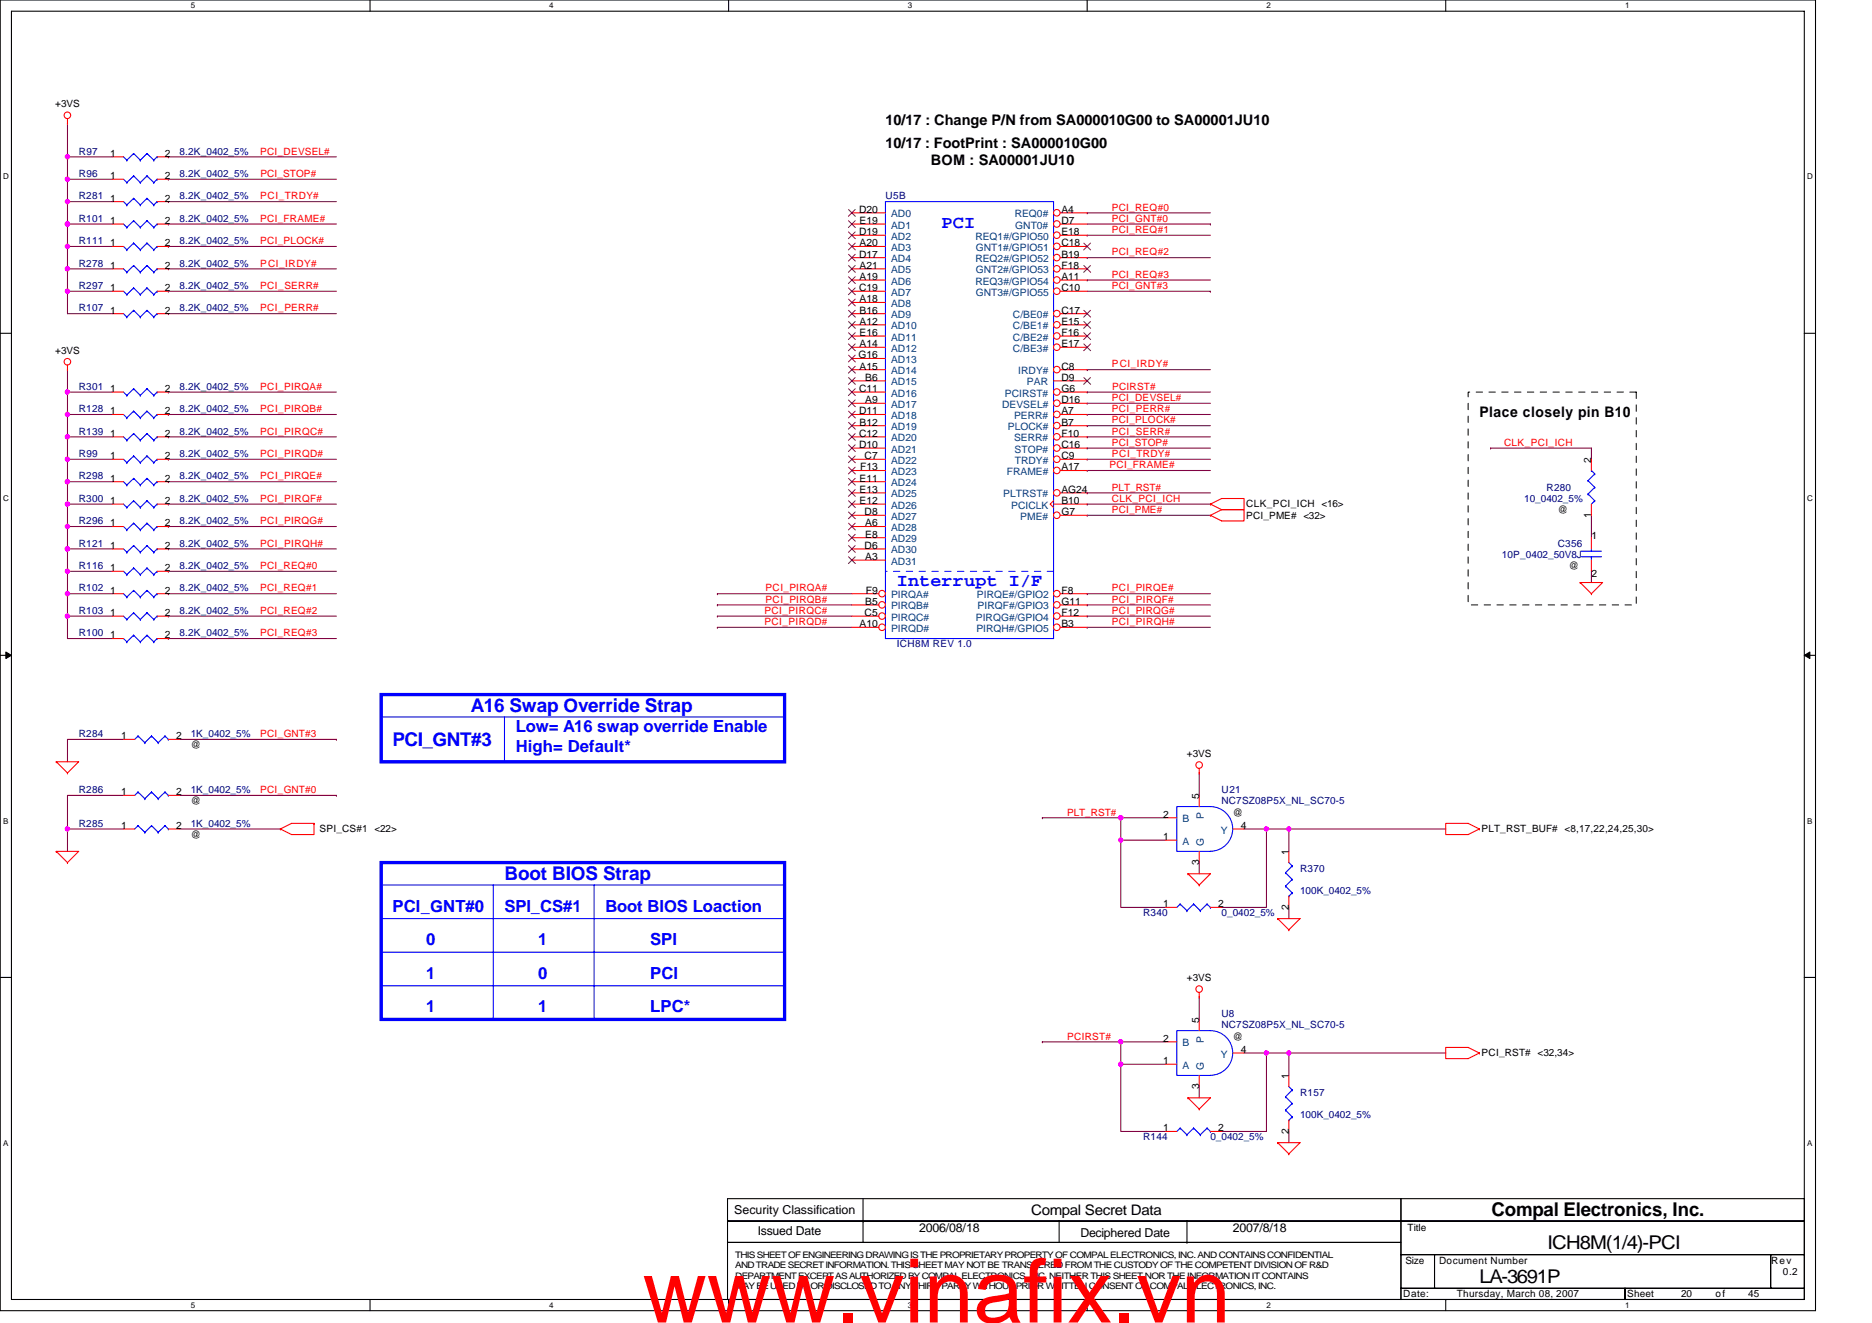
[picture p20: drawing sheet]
<svg xmlns="http://www.w3.org/2000/svg" width="297mm" height="210mm" viewBox="0 0 297 210" stroke-linecap="round" stroke-linejoin="round" font-family="sans-serif">
<defs><g id="words">
<text font-size="14.1" fill="#f00" x="102" y="209.9">www.vinafix.vn</text>
<g font-size="3" fill="#00f">
<text x="74.7" y="113">A16 Swap Override Strap</text>
<text x="62.3" y="118.4">PCI_GNT#3</text>
<text x="80" y="139.7">Boot BIOS Strap</text>
</g>
<g font-size="3">
<text x="236.7" y="193">Compal Electronics, Inc.</text>
<text x="234.7" y="203.6">LA-3691P</text>
<text x="245.6" y="198.3">ICH8M(1/4)-PCI</text>
</g>
<g font-size="2.8" fill="#00f">
<text x="149.4" y="36.1">PCI</text>
<text x="142.3" y="93">Interrupt I/F</text>
</g>
<g font-size="2.6" fill="#00f">
<text x="81.8" y="116.2">Low= A16 swap override Enable</text>
<text x="81.8" y="119.4">High= Default*</text>
<text x="62.3" y="144.7">PCI_GNT#0</text>
<text x="80" y="144.7">SPI_CS#1</text>
<text x="96.1" y="144.7">Boot BIOS Loaction</text>
<text x="67.6" y="150">0</text>
<text x="67.6" y="155.4">1</text>
<text x="85.4" y="155.4">0</text>
<text x="85.4" y="150">1</text>
<text x="103.2" y="150">SPI</text>
<text x="103.2" y="155.4">PCI</text>
<text x="67.6" y="160.7">1</text>
<text x="85.4" y="160.7">1</text>
<text x="103.2" y="160.7">LPC*</text>
</g>
<g font-size="2.3">
<text x="140.5" y="19.9">10/17 : Change P/N from SA000010G00 to SA00001JU10</text>
<text x="140.5" y="23.5">10/17 : FootPrint : SA000010G00</text>
<text x="147.7" y="26.2">BOM : SA00001JU10</text>
<text x="234.7" y="66.1">Place closely pin B10</text>
<text x="163.6" y="192.8">Compal Secret Data</text>
</g>
<g font-size="1.9">
<text x="116.5" y="192.7">Security Classification</text>
<text x="120.2" y="196.1">Issued Date</text>
<text x="145.8" y="195.6">2006/08/18</text>
<text x="171.4" y="196.3">Deciphered Date</text>
<text x="195.6" y="195.6">2007/8/18</text>
</g>
<g font-size="1.6">
<text x="8.8" y="17.1">+3VS</text>
<text x="17.5" y="28.4">1</text>
<text x="17.5" y="24.9">1</text>
<text x="26.2" y="28.4">2</text>
<text x="26.2" y="24.9">2</text>
<text x="17.5" y="35.5">1</text>
<text x="17.5" y="32">1</text>
<text x="26.2" y="35.5">2</text>
<text x="26.2" y="32">2</text>
<text x="136.3" y="33.8">D20</text>
<text x="136.4" y="35.5">E19</text>
<text x="168.4" y="33.8">A4</text>
<text x="168.4" y="35.5">D7</text>
<text x="17.5" y="39.1">1</text>
<text x="26.2" y="39.1">2</text>
<text x="136.3" y="37.3">D19</text>
<text x="136.3" y="40.9">D17</text>
<text x="136.4" y="39.1">A20</text>
<text x="168.4" y="37.3">E18</text>
<text x="168.4" y="40.9">B19</text>
<text x="168.4" y="39.1">C18</text>
<text x="17.5" y="46.2">1</text>
<text x="17.5" y="42.7">1</text>
<text x="26.2" y="46.2">2</text>
<text x="26.2" y="42.7">2</text>
<text x="136.3" y="46.2">C19</text>
<text x="136.4" y="42.7">A21</text>
<text x="136.4" y="44.4">A19</text>
<text x="136.4" y="48">A18</text>
<text x="168.4" y="44.4">A11</text>
<text x="168.4" y="42.7">F18</text>
<text x="168.4" y="46.2">C10</text>
<text x="17.5" y="49.8">1</text>
<text x="26.2" y="49.8">2</text>
<text x="136.4" y="49.8">B16</text>
<text x="136.4" y="51.5">A12</text>
<text x="136.4" y="53.3">E16</text>
<text x="168.4" y="49.8">C17</text>
<text x="168.4" y="51.5">E15</text>
<text x="168.4" y="53.3">F16</text>
<text x="8.8" y="56.2">+3VS</text>
<text x="136.2" y="56.9">G16</text>
<text x="136.4" y="55.1">A14</text>
<text x="136.4" y="58.7">A15</text>
<text x="168.4" y="55.1">E17</text>
<text x="168.4" y="58.7">C8</text>
<text x="17.5" y="62.2">1</text>
<text x="17.5" y="65.8">1</text>
<text x="26.2" y="62.2">2</text>
<text x="26.2" y="65.8">2</text>
<text x="136.3" y="62.2">C11</text>
<text x="136.3" y="65.8">D11</text>
<text x="137.3" y="60.4">B6</text>
<text x="137.3" y="64">A9</text>
<text x="168.4" y="60.4">D9</text>
<text x="168.4" y="65.8">A7</text>
<text x="168.4" y="64">D16</text>
<text x="168.4" y="62.2">G6</text>
<text x="17.5" y="69.3">1</text>
<text x="26.2" y="69.3">2</text>
<text x="136.3" y="69.3">C12</text>
<text x="136.3" y="71.1">D10</text>
<text x="136.4" y="67.5">B12</text>
<text x="168.4" y="67.5">B7</text>
<text x="168.4" y="69.3">F10</text>
<text x="168.4" y="71.1">C16</text>
<text x="17.5" y="72.9">1</text>
<text x="17.5" y="76.4">1</text>
<text x="26.2" y="72.9">2</text>
<text x="26.2" y="76.4">2</text>
<text x="136.4" y="76.4">E11</text>
<text x="136.5" y="74.7">F13</text>
<text x="137.2" y="72.9">C7</text>
<text x="168.4" y="72.9">C9</text>
<text x="168.4" y="74.7">A17</text>
<text x="252.5" y="73.4" transform="rotate(-90 252.5 73.4)">2</text>
<text x="17.5" y="80">1</text>
<text x="17.5" y="83.5">1</text>
<text x="26.2" y="80">2</text>
<text x="26.2" y="83.5">2</text>
<text x="136.4" y="78.2">E13</text>
<text x="136.4" y="80">E12</text>
<text x="137.2" y="81.8">D8</text>
<text x="137.3" y="83.5">A6</text>
<text x="168.4" y="78.2">AG24</text>
<text x="168.4" y="81.8">G7</text>
<text x="168.4" y="80">B10</text>
<text x="197.8" y="82.3">PCI_PME# &lt;32&gt;</text>
<text x="197.8" y="80.5">CLK_PCI_ICH &lt;16&gt;</text>
<text x="247.2" y="81.4">@</text>
<text x="252.5" y="82.2" transform="rotate(-90 252.5 82.2)">1</text>
<text x="17.5" y="87.1">1</text>
<text x="26.2" y="87.1">2</text>
<text x="137.2" y="87.1">D6</text>
<text x="137.3" y="85.3">E8</text>
<text x="137.3" y="88.9">A3</text>
<text x="252.5" y="85.5">1</text>
<text x="17.5" y="94.2">1</text>
<text x="17.5" y="90.7">1</text>
<text x="26.2" y="94.2">2</text>
<text x="26.2" y="90.7">2</text>
<text x="137.3" y="96">B5</text>
<text x="137.4" y="94.2">F9</text>
<text x="168.4" y="94.2">F8</text>
<text x="168.4" y="96">G11</text>
<text x="249" y="90.3">@</text>
<text x="252.5" y="91.6">2</text>
<text x="17.5" y="97.8">1</text>
<text x="17.5" y="101.3">1</text>
<text x="26.2" y="97.8">2</text>
<text x="26.2" y="101.3">2</text>
<text x="136.4" y="99.5">A10</text>
<text x="137.2" y="97.8">C5</text>
<text x="168.4" y="97.8">F12</text>
<text x="168.4" y="99.5">B3</text>
<text x="19.2" y="117.3">1</text>
<text x="28" y="117.3">2</text>
<text x="30.3" y="118.8">@</text>
<text x="188.3" y="120.2">+3VS</text>
<text x="19.2" y="131.6">1</text>
<text x="19.2" y="126.2">1</text>
<text x="28" y="131.6">2</text>
<text x="28" y="126.2">2</text>
<text x="30.3" y="127.7">@</text>
<text x="184.6" y="129.8">2</text>
<text x="190.3" y="126.8" transform="rotate(-90 190.3 126.8)">5</text>
<text x="195.6" y="129.4">@</text>
<text x="196.9" y="131.6">4</text>
<text x="30.3" y="133">@</text>
<text x="50.7" y="132.1">SPI_CS#1 &lt;22&gt;</text>
<text x="184.6" y="133.3">1</text>
<text x="190.3" y="137.3" transform="rotate(-90 190.3 137.3)">3</text>
<text x="204.5" y="135.7" transform="rotate(-90 204.5 135.7)">1</text>
<text x="235.1" y="132.1">PLT_RST_BUF# &lt;8,17,22,24,25,30&gt;</text>
<text x="184.6" y="144">1</text>
<text x="193.3" y="144">2</text>
<text x="204.5" y="144.4" transform="rotate(-90 204.5 144.4)">2</text>
<text x="188.3" y="155.7">+3VS</text>
<text x="184.6" y="165.3">2</text>
<text x="190.3" y="162.3" transform="rotate(-90 190.3 162.3)">5</text>
<text x="195.6" y="165">@</text>
<text x="196.9" y="167.1">4</text>
<text x="235.1" y="167.7">PCI_RST# &lt;32,34&gt;</text>
<text x="184.6" y="168.9">1</text>
<text x="190.3" y="172.8" transform="rotate(-90 190.3 172.8)">3</text>
<text x="204.5" y="171.2" transform="rotate(-90 204.5 171.2)">1</text>
<text x="184.6" y="179.6">1</text>
<text x="193.3" y="179.6">2</text>
<text x="204.5" y="180" transform="rotate(-90 204.5 180)">2</text>
<text x="223.3" y="195.4">Title</text>
<text x="223" y="200.6">Size</text>
<text x="228.3" y="200.6">Document Number</text>
<text x="281" y="200.6">Rev</text>
<text x="282.9" y="202.3">0.2</text>
<text x="222.6" y="205.9">Date:</text>
<text x="231.2" y="205.9">Thursday, March 08, 2007</text>
<text x="258.2" y="205.9">Sheet</text>
<text x="266.7" y="205.9">20</text>
<text x="272.2" y="205.9">of</text>
<text x="277.4" y="205.9">45</text>
</g>
<g font-size="1.6" fill="#000080">
<text x="12.5" y="28.1">R96</text>
<text x="12.5" y="24.5">R97</text>
<text x="28.5" y="28.1">8.2K_0402_5%</text>
<text x="28.5" y="24.5">8.2K_0402_5%</text>
<text x="12.5" y="35.2">R101</text>
<text x="12.5" y="31.6">R281</text>
<text x="28.5" y="35.2">8.2K_0402_5%</text>
<text x="28.5" y="31.6">8.2K_0402_5%</text>
<text x="140.5" y="31.6">U5B</text>
<text x="12.5" y="38.8">R111</text>
<text x="28.5" y="38.8">8.2K_0402_5%</text>
<text x="12.5" y="45.9">R297</text>
<text x="12.5" y="42.3">R278</text>
<text x="28.5" y="45.9">8.2K_0402_5%</text>
<text x="28.5" y="42.3">8.2K_0402_5%</text>
<text x="12.5" y="49.4">R107</text>
<text x="28.5" y="49.4">8.2K_0402_5%</text>
<text x="12.5" y="61.9">R301</text>
<text x="12.5" y="65.4">R128</text>
<text x="28.5" y="61.9">8.2K_0402_5%</text>
<text x="28.5" y="65.4">8.2K_0402_5%</text>
<text x="12.5" y="69">R139</text>
<text x="28.5" y="69">8.2K_0402_5%</text>
<text x="12.5" y="72.5">R99</text>
<text x="12.5" y="76.1">R298</text>
<text x="28.5" y="76.1">8.2K_0402_5%</text>
<text x="28.5" y="72.5">8.2K_0402_5%</text>
<text x="245.4" y="77.9">R280</text>
<text x="12.5" y="79.7">R300</text>
<text x="12.5" y="83.2">R296</text>
<text x="28.5" y="79.7">8.2K_0402_5%</text>
<text x="28.5" y="83.2">8.2K_0402_5%</text>
<text x="241.8" y="79.7">10_0402_5%</text>
<text x="12.5" y="86.8">R121</text>
<text x="28.5" y="86.8">8.2K_0402_5%</text>
<text x="238.3" y="88.5">10P_0402_50V8J</text>
<text x="247.2" y="86.8">C356</text>
<text x="12.5" y="93.9">R102</text>
<text x="12.5" y="90.3">R116</text>
<text x="28.5" y="93.9">8.2K_0402_5%</text>
<text x="28.5" y="90.3">8.2K_0402_5%</text>
<text x="12.5" y="97.4">R103</text>
<text x="12.5" y="101">R100</text>
<text x="28.5" y="97.4">8.2K_0402_5%</text>
<text x="28.5" y="101">8.2K_0402_5%</text>
<text x="142.3" y="102.8">ICH8M REV 1.0</text>
<text x="12.5" y="117">R284</text>
<text x="30.3" y="117">1K_0402_5%</text>
<text x="12.5" y="125.9">R286</text>
<text x="30.3" y="125.9">1K_0402_5%</text>
<text x="193.8" y="125.9">U21</text>
<text x="12.5" y="131.2">R285</text>
<text x="30.3" y="131.2">1K_0402_5%</text>
<text x="193.8" y="127.7">NC7SZ08P5X_NL_SC70-5</text>
<text x="206.3" y="138.3">R370</text>
<text x="206.3" y="141.9">100K_0402_5%</text>
<text x="181.4" y="145.4">R340</text>
<text x="193.8" y="145.4">0_0402_5%</text>
<text x="193.8" y="161.4">U8</text>
<text x="193.8" y="163.2">NC7SZ08P5X_NL_SC70-5</text>
<text x="206.3" y="173.9">R157</text>
<text x="206.3" y="177.4">100K_0402_5%</text>
<text x="181.4" y="181">R144</text>
<text x="192.1" y="181">0_0402_5%</text>
</g>
<g font-size="1.6" fill="#f00">
<text x="41.3" y="24.5">PCI_DEVSEL#</text>
<text x="41.3" y="28.1">PCI_STOP#</text>
<text x="41.3" y="31.6">PCI_TRDY#</text>
<text x="41.3" y="35.2">PCI_FRAME#</text>
<text x="176.4" y="33.4">PCI_REQ#0</text>
<text x="176.4" y="35.2">PCI_GNT#0</text>
<text x="41.3" y="38.8">PCI_PLOCK#</text>
<text x="176.4" y="37">PCI_REQ#1</text>
<text x="176.4" y="40.5">PCI_REQ#2</text>
<text x="41.3" y="42.3">PCI_IRDY#</text>
<text x="41.3" y="45.9">PCI_SERR#</text>
<text x="176.4" y="44.1">PCI_REQ#3</text>
<text x="176.4" y="45.9">PCI_GNT#3</text>
<text x="41.3" y="49.4">PCI_PERR#</text>
<text x="176.4" y="58.3">PCI_IRDY#</text>
<text x="41.3" y="61.9">PCI_PIRQA#</text>
<text x="41.3" y="65.4">PCI_PIRQB#</text>
<text x="176.4" y="63.6">PCI_DEVSEL#</text>
<text x="176.4" y="65.4">PCI_PERR#</text>
<text x="176.5" y="61.9">PCIRST#</text>
<text x="41.3" y="69">PCI_PIRQC#</text>
<text x="176.4" y="69">PCI_SERR#</text>
<text x="176.4" y="67.2">PCI_PLOCK#</text>
<text x="176.4" y="70.8">PCI_STOP#</text>
<text x="238.7" y="70.8">CLK_PCI_ICH</text>
<text x="41.3" y="72.5">PCI_PIRQD#</text>
<text x="41.3" y="76.1">PCI_PIRQE#</text>
<text x="176.1" y="74.3">PCI_FRAME#</text>
<text x="176.4" y="72.5">PCI_TRDY#</text>
<text x="176.4" y="77.9">PLT_RST#</text>
<text x="41.3" y="83.2">PCI_PIRQG#</text>
<text x="41.3" y="79.7">PCI_PIRQF#</text>
<text x="176.4" y="79.7">CLK_PCI_ICH</text>
<text x="176.4" y="81.4">PCI_PME#</text>
<text x="41.3" y="86.8">PCI_PIRQH#</text>
<text x="41.3" y="90.3">PCI_REQ#0</text>
<text x="41.3" y="93.9">PCI_REQ#1</text>
<text x="121.5" y="95.7">PCI_PIRQB#</text>
<text x="121.5" y="93.9">PCI_PIRQA#</text>
<text x="176.4" y="95.7">PCI_PIRQF#</text>
<text x="176.4" y="93.9">PCI_PIRQE#</text>
<text x="41.3" y="97.4">PCI_REQ#2</text>
<text x="41.3" y="101">PCI_REQ#3</text>
<text x="121.3" y="97.4">PCI_PIRQC#</text>
<text x="121.3" y="99.2">PCI_PIRQD#</text>
<text x="176.4" y="99.2">PCI_PIRQH#</text>
<text x="176.4" y="97.4">PCI_PIRQG#</text>
<text x="41.3" y="117">PCI_GNT#3</text>
<text x="41.3" y="125.9">PCI_GNT#0</text>
<text x="169.3" y="129.4">PLT_RST#</text>
<text x="169.4" y="165">PCIRST#</text>
</g>
<g font-size="1.6" fill="#004080">
<text x="141.4" y="34.5">AD0</text>
<text x="161" y="34.5">REQ0#</text>
<text x="141.4" y="36.3">AD1</text>
<text x="141.4" y="38.1">AD2</text>
<text x="141.4" y="39.8">AD3</text>
<text x="141.4" y="41.6">AD4</text>
<text x="154.8" y="38.1">REQ1#/GPIO50</text>
<text x="154.8" y="41.6">REQ2#/GPIO52</text>
<text x="154.9" y="39.8">GNT1#/GPIO51</text>
<text x="161.1" y="36.3">GNT0#</text>
<text x="141.4" y="43.4">AD5</text>
<text x="141.4" y="45.2">AD6</text>
<text x="141.4" y="46.9">AD7</text>
<text x="154.8" y="45.2">REQ3#/GPIO54</text>
<text x="154.9" y="43.4">GNT2#/GPIO53</text>
<text x="154.9" y="46.9">GNT3#/GPIO55</text>
<text x="141.4" y="48.7">AD8</text>
<text x="141.4" y="50.5">AD9</text>
<text x="141.4" y="52.3">AD10</text>
<text x="160.7" y="50.5">C/BE0#</text>
<text x="160.7" y="52.3">C/BE1#</text>
<text x="141.4" y="54.1">AD11</text>
<text x="141.4" y="55.8">AD12</text>
<text x="141.4" y="57.6">AD13</text>
<text x="141.4" y="59.4">AD14</text>
<text x="160.7" y="54.1">C/BE2#</text>
<text x="160.7" y="55.8">C/BE3#</text>
<text x="161.6" y="59.4">IRDY#</text>
<text x="141.4" y="61.2">AD15</text>
<text x="141.4" y="62.9">AD16</text>
<text x="141.4" y="64.7">AD17</text>
<text x="159" y="64.7">DEVSEL#</text>
<text x="159.5" y="62.9">PCIRST#</text>
<text x="163" y="61.2">PAR</text>
<text x="141.4" y="66.5">AD18</text>
<text x="141.4" y="68.3">AD19</text>
<text x="141.4" y="70.1">AD20</text>
<text x="141.4" y="71.8">AD21</text>
<text x="159.9" y="68.3">PLOCK#</text>
<text x="160.9" y="66.5">PERR#</text>
<text x="160.9" y="70.1">SERR#</text>
<text x="161" y="71.8">STOP#</text>
<text x="141.4" y="73.6">AD22</text>
<text x="141.4" y="75.4">AD23</text>
<text x="141.4" y="77.2">AD24</text>
<text x="159.8" y="75.4">FRAME#</text>
<text x="161" y="73.6">TRDY#</text>
<text x="141.4" y="79">AD25</text>
<text x="141.4" y="80.7">AD26</text>
<text x="141.4" y="82.5">AD27</text>
<text x="159.2" y="79">PLTRST#</text>
<text x="160.5" y="80.7">PCICLK</text>
<text x="161.9" y="82.5">PME#</text>
<text x="141.4" y="84.3">AD28</text>
<text x="141.4" y="86.1">AD29</text>
<text x="141.4" y="87.8">AD30</text>
<text x="141.4" y="89.6">AD31</text>
<text x="141.4" y="95">PIRQA#</text>
<text x="155" y="95">PIRQE#/GPIO2</text>
<text x="141.4" y="96.7">PIRQB#</text>
<text x="141.4" y="98.5">PIRQC#</text>
<text x="141.4" y="100.3">PIRQD#</text>
<text x="154.9" y="98.5">PIRQG#/GPIO4</text>
<text x="154.9" y="100.3">PIRQH#/GPIO5</text>
<text x="155.1" y="96.7">PIRQF#/GPIO3</text>
<text x="187.6" y="130.5">B</text>
<text x="191" y="130" transform="rotate(-90 191 130)">P</text>
<text x="187.6" y="134.1">A</text>
<text x="191" y="134.2" transform="rotate(-90 191 134.2)">G</text>
<text x="193.7" y="132.3">Y</text>
<text x="187.6" y="166.1">B</text>
<text x="191" y="165.5" transform="rotate(-90 191 165.5)">P</text>
<text x="193.7" y="167.9">Y</text>
<text x="187.6" y="169.6">A</text>
<text x="191" y="169.8" transform="rotate(-90 191 169.8)">G</text>
</g>
<g font-size="1.4">
<text x="116.7" y="199.7">THIS SHEET OF ENGINEERING DRAWING IS THE PROPRIETARY PROPERTY OF COMPAL ELECTRONICS, INC. AND CONTAINS CONFIDENTIAL</text>
<text x="116.7" y="201.3">AND TRADE SECRET INFORMATION. THIS SHEET MAY NOT BE TRANSFERED FROM THE CUSTODY OF THE COMPETENT DIVISION OF R&amp;D</text>
<text x="116.7" y="202.9">DEPARTMENT EXCEPT AS AUTHORIZED BY COMPAL ELECTRONICS, INC. NEITHER THIS SHEET NOR THE INFORMATION IT CONTAINS</text>
<text x="116.7" y="204.6">MAY BE USED BY OR DISCLOSED TO ANY THIRD PARTY WITHOUT PRIOR WRITTEN CONSENT OFCOMPAL ELECTRONICS, INC.</text>
</g>
<g font-size="1.3">
<text x="30.3" y="1.3">5</text>
<text x="87.2" y="1.3">4</text>
<text x="144.1" y="1.3">3</text>
<text x="201" y="1.3">2</text>
<text x="257.8" y="1.3">1</text>
<text x=".5" y="28.5">D</text>
<text x="286.7" y="28.5">D</text>
<text x=".5" y="79.6">C</text>
<text x="286.7" y="79.6">C</text>
<text x=".5" y="130.7">B</text>
<text x="286.7" y="130.7">B</text>
<text x=".5" y="181.8">A</text>
<text x="286.7" y="181.8">A</text>
<text x="30.3" y="207.6">5</text>
<text x="87.2" y="207.6">4</text>
<text x="144.1" y="207.6">3</text>
<text x="201" y="207.6">2</text>
<text x="257.8" y="207.6">1</text>
</g>
</g></defs>
<path d="M0 0h288.1v208h-288.1zM1.8 1.8h284.5v204.4h-284.5z" fill="none" stroke="#000" stroke-width=".17"/>
<g fill="#fff">
<path d="M30.3 .2h.7v1.4h-.7z"/>
<path d="M30.3 206.4h.7v1.5h-.7z"/>
</g>
<path d="M58.7 0v1.8M58.7 206.2v1.8" fill="none" stroke="#000" stroke-width=".17"/>
<g fill="#fff">
<path d="M87.2 .2h.7v1.4h-.7z"/>
<path d="M87.2 206.4h.7v1.5h-.7z"/>
</g>
<path d="M115.6 0v1.8M115.6 206.2v1.8" fill="none" stroke="#000" stroke-width=".17"/>
<g fill="#fff">
<path d="M144.1 .2h.7v1.4h-.7z"/>
<path d="M144.1 206.4h.7v1.5h-.7z"/>
</g>
<path d="M172.5 0v1.8M172.5 206.2v1.8" fill="none" stroke="#000" stroke-width=".17"/>
<g fill="#fff">
<path d="M201 .2h.7v1.4h-.7z"/>
<path d="M201 206.4h.7v1.5h-.7z"/>
</g>
<path d="M229.4 0v1.8M229.4 206.2v1.8" fill="none" stroke="#000" stroke-width=".17"/>
<g fill="#fff">
<path d="M257.8 .2h.7v1.4h-.7z"/>
<path d="M257.8 206.4h.7v1.5h-.7z"/>
<path d="M.5 27.3h.9v1.4h-.9z"/>
<path d="M286.7 27.3h1v1.4h-1z"/>
<path d="M.5 78.4h.9v1.5h-.9z"/>
<path d="M286.7 78.4h1v1.5h-1z"/>
</g>
<path d="M0 52.9h1.8M286.3 52.9h1.8" fill="none" stroke="#000" stroke-width=".17"/>
<g fill="#fff">
<path d="M.5 129.6h.8v1.4h-.8z"/>
<path d="M286.7 129.6h.9v1.4h-.9z"/>
</g>
<path d="M0 104h1.8M286.3 104h1.8" fill="none" stroke="#000" stroke-width=".17"/>
<path d="M.9 103.5l.9 .5-.9 .5zM286.3 104l.9-.5v1z" fill="#000" stroke="#000" stroke-width=".16"/>
<g fill="#fff">
<path d="M.5 180.7h.8v1.4h-.8z"/>
<path d="M286.7 180.7h.9v1.4h-.9z"/>
</g>
<g fill="none" stroke="#000" stroke-width=".17">
<path d="M0 155.1h1.8M286.3 155.1h1.8M115.4 190.2h106.9v3.6h-106.9zM115.4 193.8h106.9v3.4h-106.9zM115.4 197.2h106.9v9h-106.9zM136.9 193.8h.1M136.9 193.8v3.4M136.9 190.2v3.6M168.1 193.8v3.4M188.3 197.2h.1M188.3 193.8v3.4M222.3 190.2h64v3.6h-64z"/>
<path d="M222.3 193.8h64v5.3h-64zM222.3 199.1h5.3v5.4h-5.3zM227.6 199.1h53.4v5.4h-53.4zM281 199.1h5.3v5.4h-5.3zM222.3 204.5h35.5v1.7h-35.5zM257.8 204.5h28.5v1.7h-28.5z"/>
</g>
<g fill="none" stroke="#800040" stroke-width=".17">
<path d="M10.7 19.6v5.3M10.7 24.9h7.1M10.7 35.6h7.1M10.7 39.1h7.1M10.7 28.4v3.6M10.7 32h7.1M10.7 24.9v3.5M10.7 28.4h7.1M10.7 32v3.6M10.7 35.6v3.5M10.7 39.1v3.6M26.7 32h.1"/>
<path d="M26.7 24.9h.1M26.7 28.4h.1M26.7 35.6h.1M26.7 39.1h.1M26.7 32h26.7M26.7 24.9h26.7M26.7 28.4h26.7M26.7 35.6h26.7M26.7 39.1h26.7M172.5 33.8h.1M172.5 37.3h.1M172.5 35.6h19.6"/>
<path d="M172.5 33.8h19.6M172.5 37.3h19.6M192.1 35.6h.1M10.7 46.2h7.1M10.7 58.7v3.5M10.7 46.2v3.6h7.1M10.7 42.7h7.1M10.7 42.7v3.5M26.7 42.7h.1M26.7 46.2h.1M26.7 49.8h.1M26.7 42.7h26.7"/>
<path d="M26.7 46.2h26.7M26.7 49.8h26.7M172.5 58.7h.1M172.5 44.4h.1M172.5 40.9h.1M172.5 58.7h19.6M172.5 46.2h19.6M172.5 44.4h19.6M172.5 40.9h19.6M192.1 46.2h.1M10.7 69.3h7.1M10.7 72.9v3.6"/>
<path d="M10.7 65.8h7.1M10.7 62.2h7.1M10.7 72.9h7.1M10.7 76.5h7.1M10.7 69.3v3.6M10.7 65.8v3.5M10.7 62.2v3.6M10.7 76.5v3.5M26.7 69.3h.1M26.7 62.2h.1M26.7 65.8h.1M26.7 72.9h.1"/>
<path d="M26.7 76.5h.1M26.7 69.3h26.7M26.7 62.2h26.7M26.7 65.8h26.7M26.7 72.9h26.7M26.7 76.5h26.7M172.5 69.3h.1M172.5 64h.1M172.5 62.2h.1M172.5 65.8h.1M172.5 71.1h.1M172.5 74.7h.1"/>
<path d="M172.5 67.6h.1M172.5 72.9h.1M172.5 78.2h.1M172.5 71.1h19.6M172.5 69.3h19.6M172.5 64h19.6M172.5 62.2h19.6M172.5 65.8h19.6M172.5 74.7h19.6M172.5 67.6h19.6M172.5 72.9h19.6M172.5 78.2h19.6"/>
<path d="M236.5 71.1h.1M236.5 71.1h16v1.8M10.7 87.1h7.1M10.7 94.2h7.1M10.7 80h7.1M10.7 97.8h7.1M10.7 83.6h7.1M10.7 90.7h7.1M10.7 87.1v3.6M10.7 83.6v3.5M10.7 97.8v3.5h7.1M10.7 80v3.6"/>
<path d="M10.7 90.7v3.5M10.7 94.2v3.6M26.7 87.1h.1M26.7 83.6h.1M26.7 80h.1M26.7 90.7h.1M26.7 97.8h.1M26.7 94.2h.1M26.7 97.8h26.7M26.7 94.2h26.7M26.7 80h26.7M26.7 87.1h26.7"/>
<path d="M26.7 83.6h26.7M26.7 90.7h26.7M113.8 96h.1M113.8 97.8h.1M113.8 99.6h.1M113.8 94.2h.1M113.8 96h21.4M113.8 97.8h21.4M113.8 99.6h21.4M113.8 94.2h21.4M172.5 80h.1M172.5 81.8h.1"/>
<path d="M172.5 99.6h.1M172.5 97.8h.1M172.5 96h.1M172.5 94.2h.1M172.5 96h19.6M172.5 97.8h19.6M172.5 99.6h19.6M172.5 94.2h19.6M172.5 80h19.6M172.5 81.8h19.6M252.5 81.8v3.5M252.5 90.7v1.8"/>
<path d="M19.6 117.3h-8.9v3.6M26.7 101.3h.1M26.7 101.3h26.7M28.5 117.3h24.9M53.4 117.3h.1M19.6 126.2h-8.9v5.4M19.6 131.6h-8.9v3.5M28.5 131.6h16M28.5 126.2h24.9M53.4 126.2h.1M165.4 129.8h.1M165.4 129.8h12.4"/>
<path d="M177.8 129.8h7.2M177.8 133.3h7.2M177.8 129.8v3.5M177.8 133.3v10.7h7.2M190.3 136.9v1.8M190.3 122.7v3.5M197.4 131.6h3.6v12.4h-7.2M201 131.6h3.5v3.5M204.5 131.6h24.9M190.3 158.2v3.6M204.5 144v1.8M165.4 165.4h.1"/>
<path d="M165.4 165.4h12.4M177.8 165.4v3.5M177.8 168.9h7.2M177.8 165.4h7.2M177.8 168.9v10.7h7.2M190.3 172.5v1.7M197.4 167.1h3.6v12.5h-7.2M201 167.1h3.5v3.6M204.5 179.6v1.8M204.5 167.1h24.9"/>
</g>
<g fill="none" stroke="#f00" stroke-width=".17">
<path d="M10.7 19.6h.1M10.7 18.8v.8M17.8 39.1h1.8M17.8 35.6h1.8M17.8 28.4h1.8M17.8 32h1.8M24.9 39.1h1.8M24.9 35.6h1.8M24.9 28.4h1.8M24.9 32h1.8M135.2 39.1h5.3M135.2 35.6h5.3"/>
<path d="M135.2 33.8h5.3M135.2 37.3h5.3M10.7 58.7h.1M10.7 58v.7M135.2 40.9h5.3M135.2 42.7h5.3M135.2 44.4h5.3M135.2 46.2h5.3M135.2 48h5.3M135.2 49.8h5.3M135.2 51.6h5.3M135.2 53.3h5.3"/>
<path d="M135.2 55.1h5.3M135.2 56.9h5.3M135.2 58.7h5.3M17.8 72.9h1.8M17.8 62.2h1.8M17.8 69.3h1.8M24.9 72.9h1.8M24.9 62.2h1.8M24.9 69.3h1.8M135.2 72.9h5.3M135.2 62.2h5.3M135.2 69.3h5.3"/>
<path d="M135.2 60.5h5.3M135.2 64h5.3M135.2 65.8h5.3M135.2 67.6h5.3M135.2 71.1h5.3M135.2 74.7h5.3M135.2 76.5h5.3M135.2 78.2h5.3M252.5 72.9v1.8M17.8 87.1h1.8M17.8 94.2h1.8M17.8 80h1.8"/>
<path d="M17.8 97.8h1.8M24.9 87.1h1.8M24.9 94.2h1.8M24.9 80h1.8M24.9 97.8h1.8M135.2 87.1h5.3M135.2 80h5.3M135.2 81.8h5.3M135.2 83.6h5.3M135.2 85.3h5.3M135.2 88.9h5.3M192.1 81.8h.1"/>
<path d="M192.1 80l1.7-.9h3.6v1.8h-3.6M192.1 80h.1M192.1 80l1.7 .9M193.8 80.9h3.6v1.8h-3.6l-1.7-.9M193.8 80.9l-1.7 .9M250.7 92.5h3.6l-1.8 1.7M250.7 92.5h.1M250.7 92.5l1.8 1.7M252.5 94.2h.1M252.5 80v1.8M252.5 85.3v1.8M252.5 88.9v1.8"/>
<path d="M8.9 120.9h3.6l-1.8 1.8M8.9 120.9h.1M8.9 135.1h3.6l-1.8 1.8M8.9 135.1h.1M8.9 120.9l1.8 1.8M8.9 135.1l1.8 1.8M10.7 122.7h.1M10.7 136.9h.1M19.6 131.6h1.8M26.7 131.6h1.8M44.5 131.6h.1M49.8 130.7h-3.5l-1.8 .9"/>
<path d="M49.8 130.7v1.8h-3.5l-1.8-.9M49.8 130.7h.1M188.5 138.7h3.6l-1.8 1.8M188.5 138.7h.1M188.5 138.7l1.8 1.8M190.3 122.7h.1M190.3 122v.7M229.4 130.7h3.6l1.7 .9-1.7 .9h-3.6zM234.7 131.6h.1M185 144h1.7M190.3 140.5h.1M190.3 158.2h.1"/>
<path d="M190.3 157.5v.7M192.1 144h1.7M202.7 145.8h3.6l-1.8 1.8M202.7 145.8h.1M202.7 145.8l1.8 1.8M204.5 147.6h.1M185 179.6h1.7M188.5 174.2h3.6l-1.8 1.8M188.5 174.2h.1M188.5 174.2l1.8 1.8M190.3 176h.1M192.1 179.6h1.7"/>
<path d="M229.4 166.2h3.6l1.7 .9-1.7 .9h-3.6zM234.7 167.1h.1M202.7 181.4h3.6l-1.8 1.7M202.7 181.4h.1M202.7 181.4l1.8 1.7M204.5 183.1h.1"/>
<circle cx="10.7" cy="18.3" r=".52"/>
<circle cx="10.7" cy="57.4" r=".52"/>
<circle cx="190.3" cy="121.4" r=".52"/>
<circle cx="190.3" cy="157" r=".52"/>
</g>
<path d="M233 62.2h26.6v33.8h-26.6z" fill="none" stroke="#000" stroke-width=".16" stroke-dasharray="1 1 1 1 1 1 1 1"/>
<path d="M60.5 110.2h64v10.7h-64zM60.5 136.9h64v24.9h-64z" fill="none" stroke="#00f" stroke-width=".53"/>
<g fill="none" stroke="#00f" stroke-width=".17">
<path d="M19.6 39.1l.5 .5M19.6 35.6l.5 .5M19.6 28.4l.5 .6M19.6 32l.5 .5M20.1 39.6h.1M20.1 36.1h.1M20.1 29h.1M20.1 32.5h.1M21.2 38.6h.1M21.2 35h.1M21.2 27.9h.1M21.2 31.5h.1"/>
<path d="M21.2 38.6l-1.1 1M21.2 38.6l1.1 1M21.2 35l-1.1 1.1M21.2 35l1.1 1.1M21.2 27.9l-1.1 1.1M21.2 27.9l1.1 1.1M21.2 31.5l-1.1 1M21.2 31.5l1.1 1M22.3 39.6h.1M22.3 36.1h.1M22.3 29h.1M22.3 32.5h.1"/>
<path d="M23.3 38.6h.1M23.3 35h.1M23.3 27.9h.1M23.3 31.5h.1M23.3 38.6l-1 1M23.3 38.6l1.1 1M23.3 35l-1 1.1M23.3 35l1.1 1.1M23.3 27.9l-1 1.1M23.3 27.9l1.1 1.1M23.3 31.5l-1 1M23.3 31.5l1.1 1"/>
<path d="M24.4 39.6h.1M24.4 36.1h.1M24.4 29h.1M24.4 32.5h.1M24.9 39.1h.1M24.9 35.6h.1M24.9 28.4h.1M24.9 32h.1M24.9 39.1l-.5 .5M24.9 35.6l-.5 .5M24.9 28.4l-.5 .6M24.9 32l-.5 .5"/>
<path d="M140.5 32h26.7v69.3h-26.7zM19.6 72.9l.5 .5M19.6 62.2l.5 .6M19.6 69.3l.5 .6M20.1 73.4h.1M20.1 62.8h.1M20.1 69.9h.1M21.2 72.4h.1M21.2 79.5h.1M21.2 61.7h.1M21.2 68.8h.1M21.2 72.4l-1.1 1"/>
<path d="M21.2 72.4l1.1 1M21.2 79.5l-1.1 1M21.2 79.5l1.1 1M21.2 61.7l-1.1 1.1M21.2 61.7l1.1 1.1M21.2 68.8l-1.1 1.1M21.2 68.8l1.1 1.1M22.3 73.4h.1M22.3 62.8h.1M22.3 69.9h.1M23.3 72.4h.1M23.3 79.5h.1"/>
<path d="M23.3 61.7h.1M23.3 68.8h.1M23.3 72.4l-1 1M23.3 72.4l1.1 1M23.3 79.5l-1 1M23.3 79.5l1.1 1M23.3 61.7l-1 1.1M23.3 61.7l1.1 1.1M23.3 68.8l-1 1.1M23.3 68.8l1.1 1.1M24.4 73.4h.1M24.4 62.8h.1"/>
<path d="M24.4 69.9h.1M24.9 72.9h.1M24.9 62.2h.1M24.9 69.3h.1M24.9 72.9l-.5 .5M24.9 62.2l-.5 .6M24.9 69.3l-.5 .6M252 78.4h.1M252 76.3h.1M252 78.4l1 1.1M252 76.3l1 1M252.5 74.7h.1"/>
<path d="M252.5 74.7l.5 .5M253 79.5h.1M253 77.3h.1M253 75.2h.1M253 79.5l-.5 .5M253 77.3l-1 1.1M253 75.2l-1 1.1M19.6 87.1l.5 .6M19.6 94.2l.5 .6M19.6 80l.5 .5M19.6 97.8l.5 .5M20.1 87.7h.1"/>
<path d="M20.1 94.8h.1M20.1 80.5h.1M20.1 98.3h.1M21.2 86.6h.1M21.2 93.7h.1M21.2 97.3h.1M21.2 86.6l-1.1 1.1M21.2 86.6l1.1 1.1M21.2 93.7l-1.1 1.1M21.2 93.7l1.1 1.1M21.2 97.3l-1.1 1M21.2 97.3l1.1 1"/>
<path d="M22.3 87.7h.1M22.3 94.8h.1M22.3 80.5h.1M22.3 98.3h.1M23.3 86.6h.1M23.3 93.7h.1M23.3 97.3h.1M23.3 86.6l-1 1.1M23.3 86.6l1.1 1.1M23.3 93.7l-1 1.1M23.3 93.7l1.1 1.1M23.3 97.3l-1 1"/>
<path d="M23.3 97.3l1.1 1M24.4 87.7h.1M24.4 94.8h.1M24.4 80.5h.1M24.4 98.3h.1M24.9 87.1h.1M24.9 94.2h.1M24.9 80h.1M24.9 97.8h.1M24.9 87.1l-.5 .6M24.9 94.2l-.5 .6M24.9 80l-.5 .5"/>
<path d="M24.9 97.8l-.5 .5M250.9 88.4h3.2M250.9 87.5h3.2M252.5 87.1v.4M252.5 88.4h.1M252.5 88.4v.5M60.5 113.8h64M80 113.8v7.1M124.5 113.8h.1M21.9 131h.1M21.9 131l-.5 .6M21.9 131l1.1 1.1"/>
<path d="M23 132.1h.1M24 131h.1M24 131l-1 1.1M24 131l1.1 1.1M25.1 132.1h.1M26.2 131h.1M26.2 131l-1.1 1.1M26.2 131l.5 .6M26.7 131.6h.1M80 120.9h.1M60.5 140.5h64M60.5 145.8h64"/>
<path d="M60.5 151.1h64M60.5 156.5h64M78.3 140.5v21.3M94.3 140.5v21.3M187.3 143.5h.1M187.3 143.5l-.6 .5M187.3 143.5l1 1M188.3 144.5h.1M189.4 143.5h.1M189.4 143.5l-1.1 1M189.4 143.5l1.1 1M190.5 144.5h.1"/>
<path d="M191.5 143.5h.1M191.5 143.5l-1 1M191.5 143.5l.6 .5M192.1 144h.1M94.3 161.8h.1M187.3 179h.1M187.3 179l-.6 .6M187.3 179l1 1.1M189.4 179h.1M189.4 179l-1.1 1.1M189.4 179l1.1 1.1M191.5 179h.1"/>
<path d="M191.5 179l-1 1.1M191.5 179l.6 .6M192.1 179.6h.1M188.3 180.1h.1M190.5 180.1h.1"/>
</g>
<path d="M140.5 90.7h.1M167.2 90.7h-26.7" fill="none" stroke="#fff" stroke-width=".16" stroke-dasharray="1 1 1 1 1 1 1 1"/>
<path d="M140.5 90.7h.1M167.2 90.7h-26.7" fill="none" stroke="#00f" stroke-width=".16" stroke-dasharray="1 1 1 1 1 1 1 1"/>
<g fill="none" stroke="#804000" stroke-width=".16">
<path d="M134.6 33.3l1.1 1M134.6 35l1.1 1.1M134.6 36.8l1.1 1.1M134.6 38.6l1.1 1.1M135.7 33.3l-1.1 1M135.7 35l-1.1 1.1M135.7 36.8l-1.1 1.1M135.7 38.6l-1.1 1.1M134.6 40.4l1.1 1M134.6 42.1l1.1 1.1M134.6 43.9l1.1 1.1M134.6 45.7l1.1 1.1"/>
<path d="M134.6 47.5l1.1 1.1M134.6 49.3l1.1 1M134.6 51l1.1 1.1M134.6 52.8l1.1 1.1M134.6 54.6l1.1 1.1M134.6 56.4l1.1 1M134.6 58.1l1.1 1.1M134.6 59.9l1.1 1.1M135.7 40.4l-1.1 1M135.7 42.1l-1.1 1.1M135.7 43.9l-1.1 1.1M135.7 45.7l-1.1 1.1"/>
<path d="M135.7 47.5l-1.1 1.1M135.7 49.3l-1.1 1M135.7 51l-1.1 1.1M135.7 52.8l-1.1 1.1M135.7 54.6l-1.1 1.1M135.7 56.4l-1.1 1M135.7 58.1l-1.1 1.1M135.7 59.9l-1.1 1.1M134.6 61.7l1.1 1.1M134.6 63.5l1.1 1.1M134.6 65.3l1.1 1M134.6 67l1.1 1.1"/>
<path d="M134.6 68.8l1.1 1.1M134.6 70.6l1.1 1.1M134.6 72.4l1.1 1M134.6 74.1l1.1 1.1M134.6 75.9l1.1 1.1M134.6 77.7l1.1 1.1M134.6 79.5l1.1 1.1M135.7 61.7l-1.1 1.1M135.7 63.5l-1.1 1.1M135.7 65.3l-1.1 1M135.7 67l-1.1 1.1M135.7 68.8l-1.1 1.1"/>
<path d="M135.7 70.6l-1.1 1.1M135.7 72.4l-1.1 1M135.7 74.1l-1.1 1.1M135.7 75.9l-1.1 1.1M135.7 77.7l-1.1 1.1M135.7 79.5l-1.1 1.1M134.6 81.3l1.1 1M134.6 83l1.1 1.1M134.6 84.8l1.1 1.1M134.6 86.6l1.1 1.1M134.6 88.4l1.1 1.1M135.7 81.3l-1.1 1"/>
<path d="M135.7 83l-1.1 1.1M135.7 84.8l-1.1 1.1M135.7 86.6l-1.1 1.1M135.7 88.4l-1.1 1.1"/>
</g>
<circle cx="167.7" cy="33.8" r=".52" fill="#fff" stroke="#f00" stroke-width=".17"/>
<path d="M168.2 33.8h4.3" fill="none" stroke="#f00" stroke-width=".17"/>
<circle cx="167.7" cy="35.5" r=".52" fill="#fff" stroke="#f00" stroke-width=".17"/>
<path d="M168.2 35.6h4.3" fill="none" stroke="#f00" stroke-width=".17"/>
<circle cx="167.7" cy="37.3" r=".52" fill="#fff" stroke="#f00" stroke-width=".17"/>
<path d="M168.2 37.3h4.3" fill="none" stroke="#f00" stroke-width=".17"/>
<circle cx="167.7" cy="39.1" r=".52" fill="#fff" stroke="#f00" stroke-width=".17"/>
<path d="M168.2 39.1h4.3" fill="none" stroke="#f00" stroke-width=".17"/>
<path d="M172 38.6l1.1 1.1M173 38.6l-1 1.1" fill="none" stroke="#804000" stroke-width=".16"/>
<circle cx="167.7" cy="40.9" r=".52" fill="#fff" stroke="#f00" stroke-width=".17"/>
<path d="M168.2 40.9h4.3" fill="none" stroke="#f00" stroke-width=".17"/>
<circle cx="167.7" cy="42.7" r=".52" fill="#fff" stroke="#f00" stroke-width=".17"/>
<path d="M168.2 42.7h4.3" fill="none" stroke="#f00" stroke-width=".17"/>
<path d="M172 42.1l1.1 1.1M173 42.1l-1 1.1" fill="none" stroke="#804000" stroke-width=".16"/>
<circle cx="167.7" cy="44.4" r=".52" fill="#fff" stroke="#f00" stroke-width=".17"/>
<path d="M168.2 44.4h4.3" fill="none" stroke="#f00" stroke-width=".17"/>
<circle cx="167.7" cy="46.2" r=".52" fill="#fff" stroke="#f00" stroke-width=".17"/>
<path d="M168.2 46.2h4.3" fill="none" stroke="#f00" stroke-width=".17"/>
<circle cx="167.7" cy="49.8" r=".52" fill="#fff" stroke="#f00" stroke-width=".17"/>
<path d="M168.2 49.8h4.3" fill="none" stroke="#f00" stroke-width=".17"/>
<path d="M172 49.3l1.1 1M173 49.3l-1 1" fill="none" stroke="#804000" stroke-width=".16"/>
<circle cx="167.7" cy="51.6" r=".52" fill="#fff" stroke="#f00" stroke-width=".17"/>
<path d="M168.2 51.6h4.3" fill="none" stroke="#f00" stroke-width=".17"/>
<path d="M172 51l1.1 1.1M173 51l-1 1.1" fill="none" stroke="#804000" stroke-width=".16"/>
<circle cx="167.7" cy="53.3" r=".52" fill="#fff" stroke="#f00" stroke-width=".17"/>
<path d="M168.2 53.3h4.3" fill="none" stroke="#f00" stroke-width=".17"/>
<path d="M172 52.8l1.1 1.1M173 52.8l-1 1.1" fill="none" stroke="#804000" stroke-width=".16"/>
<circle cx="167.7" cy="55.1" r=".52" fill="#fff" stroke="#f00" stroke-width=".17"/>
<path d="M168.2 55.1h4.3" fill="none" stroke="#f00" stroke-width=".17"/>
<path d="M172 54.6l1.1 1.1M173 54.6l-1 1.1" fill="none" stroke="#804000" stroke-width=".16"/>
<circle cx="167.7" cy="58.7" r=".52" fill="#fff" stroke="#f00" stroke-width=".17"/>
<path d="M168.2 58.7h4.3M167.2 60.5h5.3" fill="none" stroke="#f00" stroke-width=".17"/>
<path d="M172 59.9l1.1 1.1M173 59.9l-1 1.1" fill="none" stroke="#804000" stroke-width=".16"/>
<circle cx="167.7" cy="62.2" r=".52" fill="#fff" stroke="#f00" stroke-width=".17"/>
<path d="M168.2 62.2h4.3" fill="none" stroke="#f00" stroke-width=".17"/>
<circle cx="167.7" cy="64" r=".52" fill="#fff" stroke="#f00" stroke-width=".17"/>
<path d="M168.2 64h4.3" fill="none" stroke="#f00" stroke-width=".17"/>
<circle cx="167.7" cy="65.8" r=".52" fill="#fff" stroke="#f00" stroke-width=".17"/>
<path d="M168.2 65.8h4.3" fill="none" stroke="#f00" stroke-width=".17"/>
<circle cx="167.7" cy="67.6" r=".52" fill="#fff" stroke="#f00" stroke-width=".17"/>
<path d="M168.2 67.6h4.3" fill="none" stroke="#f00" stroke-width=".17"/>
<circle cx="167.7" cy="69.3" r=".52" fill="#fff" stroke="#f00" stroke-width=".17"/>
<path d="M168.2 69.3h4.3" fill="none" stroke="#f00" stroke-width=".17"/>
<circle cx="167.7" cy="71.1" r=".52" fill="#fff" stroke="#f00" stroke-width=".17"/>
<path d="M168.2 71.1h4.3" fill="none" stroke="#f00" stroke-width=".17"/>
<circle cx="167.7" cy="72.9" r=".52" fill="#fff" stroke="#f00" stroke-width=".17"/>
<path d="M168.2 72.9h4.3" fill="none" stroke="#f00" stroke-width=".17"/>
<circle cx="167.7" cy="74.7" r=".52" fill="#fff" stroke="#f00" stroke-width=".17"/>
<path d="M168.2 74.7h4.3" fill="none" stroke="#f00" stroke-width=".17"/>
<circle cx="167.7" cy="78.2" r=".52" fill="#fff" stroke="#f00" stroke-width=".17"/>
<path d="M167.2 79.5l-.6 .5 .6 .5M168.2 78.2h4.3M167.2 80h5.3" fill="none" stroke="#f00" stroke-width=".17"/>
<circle cx="167.7" cy="81.8" r=".52" fill="#fff" stroke="#f00" stroke-width=".17"/>
<path d="M168.2 81.8h4.3" fill="none" stroke="#f00" stroke-width=".17"/>
<circle cx="140" cy="94.2" r=".52" fill="#fff" stroke="#f00" stroke-width=".17"/>
<path d="M135.2 94.2h4.2" fill="none" stroke="#f00" stroke-width=".17"/>
<circle cx="140" cy="96" r=".52" fill="#fff" stroke="#f00" stroke-width=".17"/>
<path d="M135.2 96h4.2" fill="none" stroke="#f00" stroke-width=".17"/>
<circle cx="140" cy="97.8" r=".52" fill="#fff" stroke="#f00" stroke-width=".17"/>
<path d="M135.2 97.8h4.2" fill="none" stroke="#f00" stroke-width=".17"/>
<circle cx="140" cy="99.6" r=".52" fill="#fff" stroke="#f00" stroke-width=".17"/>
<path d="M135.2 99.6h4.2" fill="none" stroke="#f00" stroke-width=".17"/>
<circle cx="167.7" cy="99.6" r=".52" fill="#fff" stroke="#f00" stroke-width=".17"/>
<path d="M168.2 99.6h4.3" fill="none" stroke="#f00" stroke-width=".17"/>
<circle cx="167.7" cy="97.8" r=".52" fill="#fff" stroke="#f00" stroke-width=".17"/>
<path d="M168.2 97.8h4.3" fill="none" stroke="#f00" stroke-width=".17"/>
<circle cx="167.7" cy="96" r=".52" fill="#fff" stroke="#f00" stroke-width=".17"/>
<path d="M168.2 96h4.3" fill="none" stroke="#f00" stroke-width=".17"/>
<circle cx="167.7" cy="94.2" r=".52" fill="#fff" stroke="#f00" stroke-width=".17"/>
<g fill="none" stroke="#f00" stroke-width=".17">
<path d="M17.8 24.9h1.8M24.9 24.9h1.8M17.8 46.2h1.8M17.8 42.7h1.8M17.8 49.8h1.8M24.9 46.2h1.8M24.9 42.7h1.8M24.9 49.8h1.8M17.8 65.8h1.8M17.8 76.5h1.8M24.9 65.8h1.8M24.9 76.5h1.8"/>
<path d="M17.8 83.6h1.8M17.8 90.7h1.8M24.9 83.6h1.8M24.9 90.7h1.8M168.2 94.2h4.3M17.8 101.3h1.8M19.6 117.3h1.8M24.9 101.3h1.8M26.7 117.3h1.8M19.6 126.2h1.8M26.7 126.2h1.8M185 129.8h1.7"/>
<path d="M185 133.3h1.7M190.3 126.2v1.8M190.3 135.1v1.8M195.6 131.6h1.8M204.5 135.1v1.8M204.5 142.2v1.8M185 165.4h1.7M185 168.9h1.7M190.3 161.8v1.8M190.3 170.7v1.8M195.6 167.1h1.8M204.5 170.7v1.8"/>
<path d="M204.5 177.8v1.8"/>
</g>
<g fill="none" stroke="#00f" stroke-width=".17">
<path d="M19.6 24.9l.5 .5M20.1 25.4h.1M21.2 24.4h.1M21.2 24.4l-1.1 1M21.2 24.4l1.1 1M22.3 25.4h.1M23.3 24.4h.1M23.3 24.4l-1 1M23.3 24.4l1.1 1M24.4 25.4h.1M24.9 24.9h.1M24.9 24.9l-.5 .5"/>
<path d="M19.6 46.2l.5 .6M19.6 42.7l.5 .5M19.6 49.8l.5 .5M20.1 46.8h.1M20.1 43.2h.1M20.1 50.3h.1M21.2 45.7h.1M21.2 42.1h.1M21.2 49.3h.1M21.2 45.7l-1.1 1.1M21.2 45.7l1.1 1.1M21.2 42.1l-1.1 1.1"/>
<path d="M21.2 42.1l1.1 1.1M21.2 49.3l-1.1 1M21.2 49.3l1.1 1M22.3 46.8h.1M22.3 43.2h.1M22.3 50.3h.1M23.3 45.7h.1M23.3 42.1h.1M23.3 49.3h.1M23.3 45.7l-1 1.1M23.3 45.7l1.1 1.1M23.3 42.1l-1 1.1"/>
<path d="M23.3 42.1l1.1 1.1M23.3 49.3l-1 1M23.3 49.3l1.1 1M24.4 46.8h.1M24.4 43.2h.1M24.4 50.3h.1M24.9 46.2h.1M24.9 42.7h.1M24.9 49.8h.1M24.9 46.2l-.5 .6M24.9 42.7l-.5 .5M24.9 49.8l-.5 .5"/>
<path d="M19.6 65.8l.5 .5M19.6 76.5l.5 .5M20.1 66.3h.1M20.1 77h.1M21.2 65.3h.1M21.2 75.9h.1M21.2 65.3l-1.1 1M21.2 65.3l1.1 1M21.2 75.9l-1.1 1.1M21.2 75.9l1.1 1.1M22.3 66.3h.1M22.3 77h.1"/>
<path d="M23.3 65.3h.1M23.3 75.9h.1M23.3 65.3l-1 1M23.3 65.3l1.1 1M23.3 75.9l-1 1.1M23.3 75.9l1.1 1.1M24.4 66.3h.1M24.4 77h.1M24.9 65.8h.1M24.9 76.5h.1M24.9 65.8l-.5 .5M24.9 76.5l-.5 .5"/>
<path d="M19.6 83.6l.5 .5M19.6 90.7l.5 .5M20.1 84.1h.1M20.1 91.2h.1M21.2 83h.1M21.2 90.1h.1M21.2 83l-1.1 1.1M21.2 83l1.1 1.1M21.2 90.1l-1.1 1.1M21.2 90.1l1.1 1.1M22.3 84.1h.1M22.3 91.2h.1"/>
<path d="M23.3 83h.1M23.3 90.1h.1M23.3 83l-1 1.1M23.3 83l1.1 1.1M23.3 90.1l-1 1.1M23.3 90.1l1.1 1.1M24.4 84.1h.1M24.4 91.2h.1M24.9 83.6h.1M24.9 90.7h.1M24.9 83.6l-.5 .5M24.9 90.7l-.5 .5"/>
<path d="M19.6 101.3l.5 .6M20.1 101.9h.1M21.2 100.8h.1M21.2 100.8l-1.1 1.1M21.2 100.8l1.1 1.1M21.9 116.8h.1M21.9 116.8l-.5 .5M21.9 116.8l1.1 1.1M22.3 101.9h.1M23 117.9h.1M23.3 100.8h.1M23.3 100.8l-1 1.1"/>
<path d="M23.3 100.8l1.1 1.1M24 116.8h.1M24 116.8l-1 1.1M24 116.8l1.1 1.1M24.4 101.9h.1M24.9 101.3h.1M24.9 101.3l-.5 .6M25.1 117.9h.1M26.2 116.8h.1M26.2 116.8l-1.1 1.1M26.2 116.8l.5 .5M26.7 117.3h.1"/>
<path d="M21.9 125.7h.1M21.9 125.7l-.5 .5M21.9 125.7l1.1 1.1M23 126.8h.1M24 125.7h.1M24 125.7l-1 1.1M24 125.7l1.1 1.1M25.1 126.8h.1M26.2 125.7h.1M26.2 125.7l-1.1 1.1M26.2 125.7l.5 .5M26.7 126.2h.1"/>
<path d="M192 128a3.5 3.5 0 0 1 3.6 3.6 3.5 3.5 0 0 1-3.6 3.5M192.1 128h-5.4v7.1h5.4M204 138.5h.1M204 138.5l1 1.1M204.5 136.9l.5 .5M205 137.4h.1M205 139.6h.1M205 137.4l-1 1.1M205 139.6l-1 1M204 140.6h.1M204 140.6l1 1.1M204.5 142.2h.1"/>
<path d="M205 141.7h.1M205 141.7l-.5 .5M192 163.6a3.5 3.5 0 0 1 3.6 3.5 3.5 3.5 0 0 1-3.6 3.6M192.1 163.6h-5.4v7.1h5.4M204 174.1h.1M204 176.2h.1M204 174.1l1 1M204 176.2l1 1.1M204.5 177.8h.1M204.5 172.5l.5 .5M205 173h.1M205 175.1h.1"/>
<path d="M205 177.3h.1M205 173l-1 1.1M205 175.1l-1 1.1M205 177.3l-.5 .5"/>
</g>
<g fill="#f0f" stroke="#f0f" stroke-width=".17">
<circle cx="10.7" cy="24.9" r=".35"/>
<circle cx="10.7" cy="76.4" r=".35"/>
<circle cx="10.7" cy="72.9" r=".35"/>
<circle cx="10.7" cy="46.2" r=".35"/>
<circle cx="10.7" cy="28.4" r=".35"/>
<circle cx="10.7" cy="35.5" r=".35"/>
<circle cx="10.7" cy="32" r=".35"/>
<circle cx="10.7" cy="87.1" r=".35"/>
<circle cx="10.7" cy="69.3" r=".35"/>
<circle cx="10.7" cy="83.6" r=".35"/>
<circle cx="10.7" cy="97.8" r=".35"/>
<circle cx="10.7" cy="39.1" r=".35"/>
<circle cx="177.8" cy="129.8" r=".35"/>
<circle cx="177.8" cy="168.9" r=".35"/>
<circle cx="177.8" cy="165.3" r=".35"/>
<circle cx="177.8" cy="133.3" r=".35"/>
<circle cx="204.5" cy="131.6" r=".35"/>
<circle cx="10.7" cy="80" r=".35"/>
<circle cx="10.7" cy="65.8" r=".35"/>
<circle cx="10.7" cy="90.7" r=".35"/>
<circle cx="10.7" cy="94.2" r=".35"/>
<circle cx="10.7" cy="42.7" r=".35"/>
<circle cx="10.7" cy="62.2" r=".35"/>
<circle cx="10.7" cy="131.6" r=".35"/>
<circle cx="200.9" cy="167.1" r=".35"/>
<circle cx="200.9" cy="131.6" r=".35"/>
<circle cx="204.5" cy="167.1" r=".35"/>
</g>
<use href="#words"/>
</svg>
